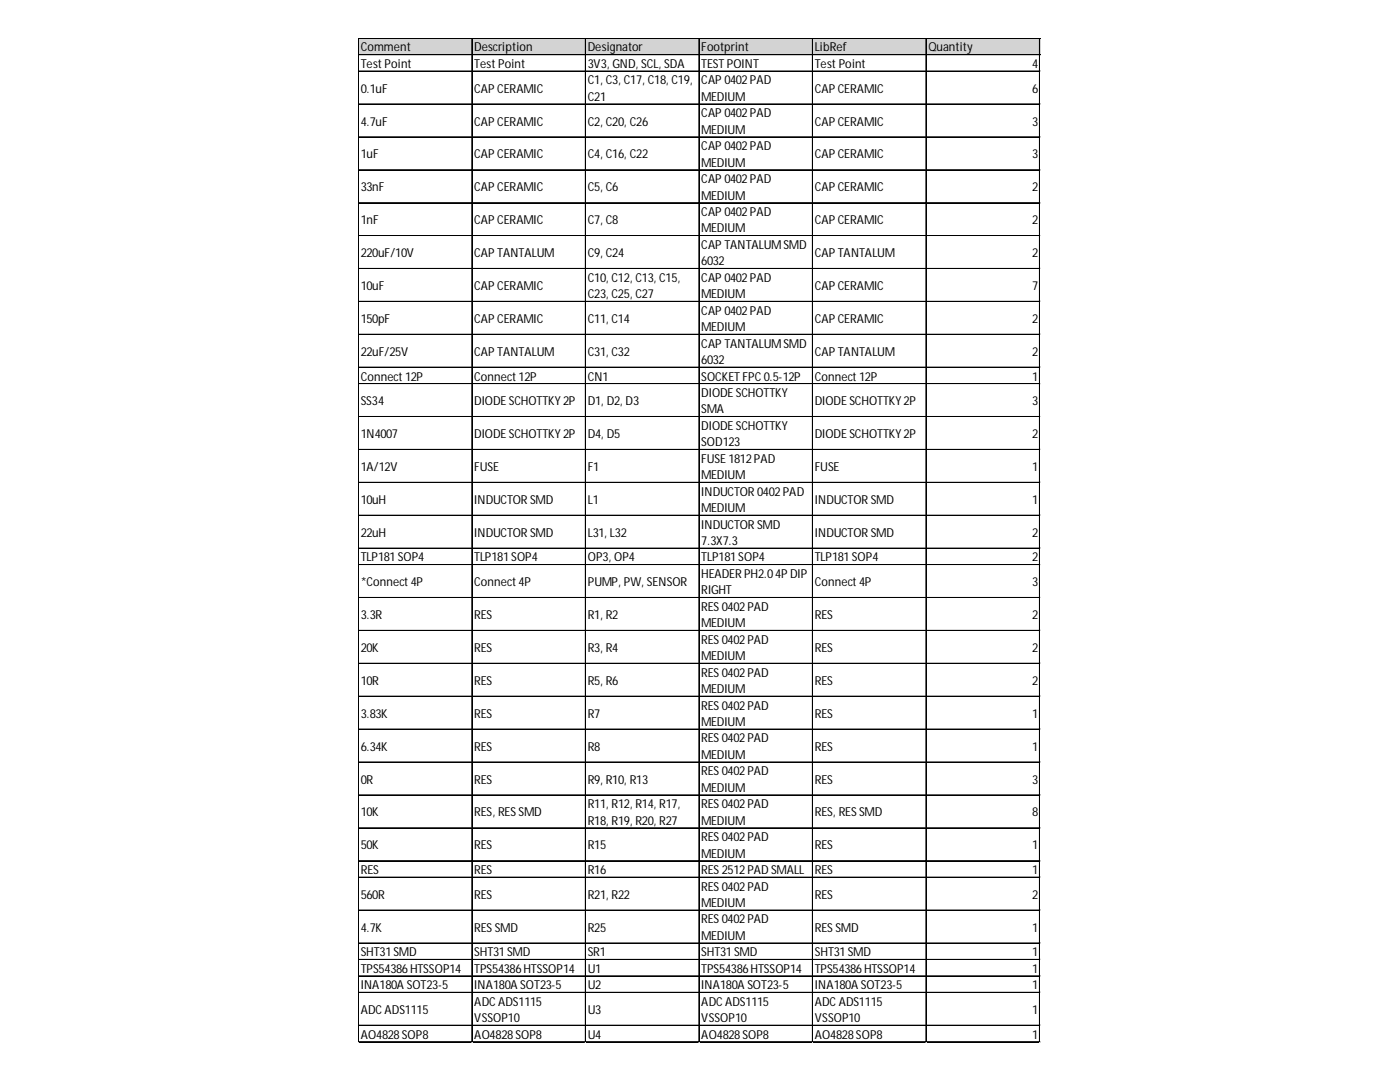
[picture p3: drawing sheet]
<svg xmlns="http://www.w3.org/2000/svg" width="279mm" height="216mm" viewBox="0 0 279 216" stroke-linecap="round" stroke-linejoin="round" font-family="sans-serif">
<defs><g id="words">
<g font-size="2.5">
<text x="72" y="10.3">Comment</text>
<text x="94.7" y="10.3">Description</text>
<text x="117.3" y="10.3">Designator</text>
<text x="140" y="10.3">Footprint</text>
<text x="162.6" y="10.3">LibRef</text>
<text x="185.3" y="10.3">Quantity</text>
<text x="72" y="13.6">Test Point</text>
<text x="94.7" y="13.6">Test Point</text>
<text x="117.3" y="13.6">3V3, GND, SCL, SDA</text>
<text x="117.3" y="16.8">C1, C3, C17, C18, C19,</text>
<text x="140" y="13.6">TEST POINT</text>
<text x="140" y="16.8">CAP 0402PAD</text>
<text x="162.6" y="13.6">Test Point</text>
<text x="206" y="13.6">4</text>
<text x="72" y="18.5">0.1uF</text>
<text x="94.7" y="18.5">CAP CERAMIC</text>
<text x="117.3" y="20.1">C21</text>
<text x="140" y="20.1">MEDIUM</text>
<text x="140" y="23.4">CAP 0402PAD</text>
<text x="162.6" y="18.5">CAP CERAMIC</text>
<text x="206" y="18.5">6</text>
<text x="72" y="25">4.7uF</text>
<text x="94.7" y="25">CAP CERAMIC</text>
<text x="117.3" y="25">C2, C20, C26</text>
<text x="140" y="26.7">MEDIUM</text>
<text x="140" y="30">CAP 0402PAD</text>
<text x="162.6" y="25">CAP CERAMIC</text>
<text x="206" y="25">3</text>
<text x="72" y="31.6">1uF</text>
<text x="94.7" y="31.6">CAP CERAMIC</text>
<text x="117.3" y="31.6">C4, C16, C22</text>
<text x="140" y="33.3">MEDIUM</text>
<text x="162.6" y="31.6">CAP CERAMIC</text>
<text x="206" y="31.6">3</text>
<text x="72" y="38.2">33nF</text>
<text x="94.7" y="38.2">CAP CERAMIC</text>
<text x="117.3" y="38.2">C5, C6</text>
<text x="140" y="36.5">CAP 0402PAD</text>
<text x="140" y="39.8">MEDIUM</text>
<text x="162.6" y="38.2">CAP CERAMIC</text>
<text x="206" y="38.2">2</text>
<text x="72" y="44.7">1nF</text>
<text x="94.7" y="44.7">CAP CERAMIC</text>
<text x="117.3" y="44.7">C7, C8</text>
<text x="140" y="43.1">CAP 0402PAD</text>
<text x="140" y="46.4">MEDIUM</text>
<text x="162.6" y="44.7">CAP CERAMIC</text>
<text x="206" y="44.7">2</text>
<text x="72" y="51.3">220uF/10V</text>
<text x="94.7" y="51.3">CAP TANTALUM</text>
<text x="117.3" y="51.3">C9, C24</text>
<text x="140" y="49.7">CAP TANTALUMSMD</text>
<text x="140" y="52.9">6032</text>
<text x="162.6" y="51.3">CAP TANTALUM</text>
<text x="206" y="51.3">2</text>
<text x="72" y="57.9">10uF</text>
<text x="94.7" y="57.9">CAP CERAMIC</text>
<text x="117.3" y="56.2">C10, C12, C13, C15,</text>
<text x="117.3" y="59.5">C23, C25, C27</text>
<text x="140" y="56.2">CAP 0402PAD</text>
<text x="140" y="59.5">MEDIUM</text>
<text x="162.6" y="57.9">CAP CERAMIC</text>
<text x="206" y="57.9">7</text>
<text x="72" y="64.4">150pF</text>
<text x="94.7" y="64.4">CAP CERAMIC</text>
<text x="117.3" y="64.4">C11, C14</text>
<text x="140" y="62.8">CAP 0402PAD</text>
<text x="162.6" y="64.4">CAP CERAMIC</text>
<text x="206" y="64.4">2</text>
<text x="72" y="71">22uF/25V</text>
<text x="94.7" y="71">CAP TANTALUM</text>
<text x="117.3" y="71">C31, C32</text>
<text x="140" y="66.1">MEDIUM</text>
<text x="140" y="69.4">CAP TANTALUMSMD</text>
<text x="162.6" y="71">CAP TANTALUM</text>
<text x="206" y="71">2</text>
<text x="72" y="75.9">Connect12P</text>
<text x="94.7" y="75.9">Connect12P</text>
<text x="117.3" y="75.9">CN1</text>
<text x="140" y="72.6">6032</text>
<text x="140" y="75.9">SOCKET FPC0.5-12P</text>
<text x="162.6" y="75.9">Connect12P</text>
<text x="206" y="75.9">1</text>
<text x="72" y="80.9">SS34</text>
<text x="94.7" y="80.9">DIODE SCHOTTKY2P</text>
<text x="117.3" y="80.9">D1, D2, D3</text>
<text x="140" y="79.2">DIODE SCHOTTKY</text>
<text x="140" y="82.5">SMA</text>
<text x="162.6" y="80.9">DIODE SCHOTTKY2P</text>
<text x="206" y="80.9">3</text>
<text x="72" y="87.4">1N4007</text>
<text x="94.7" y="87.4">DIODE SCHOTTKY2P</text>
<text x="117.3" y="87.4">D4, D5</text>
<text x="140" y="85.8">DIODE SCHOTTKY</text>
<text x="140" y="89.1">SOD123</text>
<text x="162.6" y="87.4">DIODE SCHOTTKY2P</text>
<text x="206" y="87.4">2</text>
<text x="72" y="94">1A/12V</text>
<text x="94.7" y="94">FUSE</text>
<text x="117.3" y="94">F1</text>
<text x="140" y="92.3">FUSE 1812PAD</text>
<text x="140" y="95.6">MEDIUM</text>
<text x="162.6" y="94">FUSE</text>
<text x="206" y="94">1</text>
<text x="72" y="100.5">10uH</text>
<text x="94.7" y="100.5">INDUCTOR SMD</text>
<text x="117.3" y="100.5">L1</text>
<text x="140" y="98.9">INDUCTOR 0402PAD</text>
<text x="162.6" y="100.5">INDUCTOR SMD</text>
<text x="206" y="100.5">1</text>
<text x="72" y="107.1">22uH</text>
<text x="94.7" y="107.1">INDUCTOR SMD</text>
<text x="117.3" y="107.1">L31, L32</text>
<text x="140" y="102.2">MEDIUM</text>
<text x="140" y="105.5">INDUCTOR SMD</text>
<text x="162.6" y="107.1">INDUCTOR SMD</text>
<text x="206" y="107.1">2</text>
<text x="72" y="112">TLP181SOP4</text>
<text x="94.7" y="112">TLP181SOP4</text>
<text x="117.3" y="112">OP3, OP4</text>
<text x="140" y="108.8">7.3X7.3</text>
<text x="140" y="112">TLP181SOP4</text>
<text x="162.6" y="112">TLP181SOP4</text>
<text x="206" y="112">2</text>
<text x="72" y="117">*Connect4P</text>
<text x="94.7" y="117">Connect4P</text>
<text x="117.3" y="117">PUMP, PW, SENSOR</text>
<text x="140" y="115.3">HEADER PH2.04P DIP</text>
<text x="140" y="118.6">RIGHT</text>
<text x="162.6" y="117">Connect4P</text>
<text x="206" y="117">3</text>
<text x="72" y="123.5">3.3R</text>
<text x="94.7" y="123.5">RES</text>
<text x="117.3" y="123.5">R1, R2</text>
<text x="140" y="121.9">RES0402PAD</text>
<text x="140" y="125.2">MEDIUM</text>
<text x="162.6" y="123.5">RES</text>
<text x="206" y="123.5">2</text>
<text x="72" y="130.1">20K</text>
<text x="94.7" y="130.1">RES</text>
<text x="117.3" y="130.1">R3, R4</text>
<text x="140" y="128.5">RES0402PAD</text>
<text x="140" y="131.7">MEDIUM</text>
<text x="162.6" y="130.1">RES</text>
<text x="206" y="130.1">2</text>
<text x="72" y="136.7">10R</text>
<text x="94.7" y="136.7">RES</text>
<text x="117.3" y="136.7">R5, R6</text>
<text x="140" y="135">RES0402PAD</text>
<text x="162.6" y="136.7">RES</text>
<text x="206" y="136.7">2</text>
<text x="72" y="143.2">3.83K</text>
<text x="94.7" y="143.2">RES</text>
<text x="117.3" y="143.2">R7</text>
<text x="140" y="138.3">MEDIUM</text>
<text x="140" y="141.6">RES0402PAD</text>
<text x="162.6" y="143.2">RES</text>
<text x="206" y="143.2">1</text>
<text x="72" y="149.8">6.34K</text>
<text x="94.7" y="149.8">RES</text>
<text x="117.3" y="149.8">R8</text>
<text x="140" y="144.9">MEDIUM</text>
<text x="140" y="148.1">RES0402PAD</text>
<text x="162.6" y="149.8">RES</text>
<text x="206" y="149.8">1</text>
<text x="140" y="151.4">MEDIUM</text>
<text x="140" y="154.7">RES0402PAD</text>
<text x="72" y="156.4">0R</text>
<text x="94.7" y="156.4">RES</text>
<text x="117.3" y="156.4">R9, R10, R13</text>
<text x="117.3" y="161.3">R11, R12, R14, R17,</text>
<text x="140" y="158">MEDIUM</text>
<text x="140" y="161.3">RES0402PAD</text>
<text x="162.6" y="156.4">RES</text>
<text x="206" y="156.4">3</text>
<text x="72" y="162.9">10K</text>
<text x="94.7" y="162.9">RES, RESSMD</text>
<text x="117.3" y="164.6">R18, R19, R20, R27</text>
<text x="140" y="164.6">MEDIUM</text>
<text x="140" y="167.8">RES0402PAD</text>
<text x="162.6" y="162.9">RES, RESSMD</text>
<text x="206" y="162.9">8</text>
<text x="72" y="169.5">50K</text>
<text x="94.7" y="169.5">RES</text>
<text x="117.3" y="169.5">R15</text>
<text x="140" y="171.1">MEDIUM</text>
<text x="162.6" y="169.5">RES</text>
<text x="206" y="169.5">1</text>
<text x="72" y="174.4">RES</text>
<text x="72" y="179.3">560R</text>
<text x="94.7" y="174.4">RES</text>
<text x="94.7" y="179.3">RES</text>
<text x="117.3" y="174.4">R16</text>
<text x="117.3" y="179.3">R21, R22</text>
<text x="140" y="174.4">RES2512PAD SMALL</text>
<text x="140" y="177.7">RES0402PAD</text>
<text x="162.6" y="174.4">RES</text>
<text x="162.6" y="179.3">RES</text>
<text x="206" y="174.4">1</text>
<text x="206" y="179.3">2</text>
<text x="72" y="185.9">4.7K</text>
<text x="94.7" y="185.9">RESSMD</text>
<text x="117.3" y="185.9">R25</text>
<text x="140" y="181">MEDIUM</text>
<text x="140" y="184.3">RES0402PAD</text>
<text x="162.6" y="185.9">RESSMD</text>
<text x="206" y="185.9">1</text>
<text x="72" y="190.8">SHT31SMD</text>
<text x="94.7" y="190.8">SHT31SMD</text>
<text x="117.3" y="190.8">SR1</text>
<text x="140" y="187.5">MEDIUM</text>
<text x="140" y="190.8">SHT31SMD</text>
<text x="162.6" y="190.8">SHT31SMD</text>
<text x="206" y="190.8">1</text>
<text x="72" y="194.1">TPS54386HTSSOP14</text>
<text x="72" y="197.4">INA180A SOT23-5</text>
<text x="94.7" y="194.1">TPS54386HTSSOP14</text>
<text x="94.7" y="197.4">INA180A SOT23-5</text>
<text x="117.3" y="194.1">U1</text>
<text x="117.3" y="197.4">U2</text>
<text x="140" y="194.1">TPS54386HTSSOP14</text>
<text x="140" y="197.4">INA180A SOT23-5</text>
<text x="162.6" y="194.1">TPS54386HTSSOP14</text>
<text x="162.6" y="197.4">INA180A SOT23-5</text>
<text x="206" y="194.1">1</text>
<text x="206" y="197.4">1</text>
<text x="72" y="202.3">ADCADS1115</text>
<text x="94.7" y="200.7">ADCADS1115</text>
<text x="94.7" y="204">VSSOP10</text>
<text x="117.3" y="202.3">U3</text>
<text x="140" y="200.7">ADCADS1115</text>
<text x="140" y="204">VSSOP10</text>
<text x="162.6" y="200.7">ADCADS1115</text>
<text x="162.6" y="204">VSSOP10</text>
<text x="206" y="202.3">1</text>
<text x="72" y="207.2">AO4828SOP8</text>
<text x="94.7" y="207.2">AO4828SOP8</text>
<text x="117.3" y="207.2">U4</text>
<text x="140" y="207.2">AO4828SOP8</text>
<text x="162.6" y="207.2">AO4828SOP8</text>
<text x="206" y="207.2">1</text>
</g>
</g></defs>
<path d="M71.6 7.7h136.1v3.3h-136.1z" fill="#d3d3d3"/>
<g fill="none" stroke="#000" stroke-width=".2">
<path d="M71.5 7.6v200.4M71.6 7.6v200.4M71.7 7.6h135.9M71.7 7.7h135.9M71.7 10.9h135.9M71.7 11h135.9M71.7 14.2h135.9M94.2 7.8v200.2M116.8 7.8v200.2M116.9 7.8v200.2M139.5 7.8v200.2M139.6 7.8v200.2"/>
<path d="M162.1 7.8v200.2M162.2 7.8v200.2M184.8 7.8v200.2M184.9 7.8v200.2M207.4 7.8v200.2M207.5 7.8v200.2M71.7 20.7h135.9M71.7 20.8h135.9M71.7 27.3h135.9M71.7 27.4h135.9M71.7 33.9h135.9M71.7 40.4h135.9"/>
<path d="M71.7 40.5h135.9M71.7 47h135.9M71.7 47.1h135.9M71.7 53.6h135.9M71.7 60.1h135.9M71.7 60.2h135.9M71.7 66.7h135.9M71.7 66.8h135.9M71.7 73.3h135.9M71.7 76.5h135.9M71.7 76.6h135.9M71.7 83.1h135.9"/>
<path d="M71.7 83.2h135.9M71.7 89.7h135.9M71.7 89.8h135.9M71.7 96.2h135.9M71.7 96.3h135.9M71.7 102.8h135.9M71.7 102.9h135.9M71.7 109.4h135.9M71.7 112.6h135.9M71.7 112.7h135.9M71.7 119.2h135.9M71.7 119.3h135.9"/>
<path d="M71.7 125.8h135.9M71.7 125.9h135.9M71.7 132.3h135.9M71.7 132.4h135.9M71.7 138.9h135.9M71.7 139h135.9M71.7 145.5h135.9M71.7 145.6h135.9M71.7 152h135.9M71.7 152.1h135.9M71.7 158.6h135.9M71.7 158.7h135.9"/>
<path d="M71.7 165.2h135.9M71.7 165.3h135.9M71.7 171.7h135.9M71.7 171.8h135.9M71.7 175h135.9M71.7 175.1h135.9M71.7 181.6h135.9M71.7 181.7h135.9M71.7 188.2h135.9M71.7 191.4h135.9M71.7 191.5h135.9M71.7 194.7h135.9"/>
<path d="M71.7 194.8h135.9M71.7 198h135.9M71.7 198.1h135.9M71.7 204.6h135.9M71.7 207.8h135.9M71.7 207.9h135.9"/>
</g>
<path d="M71.5 208v.1" fill="none" stroke="#d4d4d4" stroke-width=".2"/>
<path d="M71.5 208l.2 .1z" fill="#d4d4d4"/>
<path d="M94.2 208v.1" fill="none" stroke="#d4d4d4" stroke-width=".2"/>
<path d="M94.2 208l.1 .1z" fill="#d4d4d4"/>
<path d="M116.8 208v.1" fill="none" stroke="#d4d4d4" stroke-width=".2"/>
<path d="M116.8 208l.2 .1z" fill="#d4d4d4"/>
<path d="M139.5 208v.1" fill="none" stroke="#d4d4d4" stroke-width=".2"/>
<path d="M139.5 208l.1 .1z" fill="#d4d4d4"/>
<path d="M162.1 208v.1" fill="none" stroke="#d4d4d4" stroke-width=".2"/>
<path d="M162.1 208l.2 .1z" fill="#d4d4d4"/>
<path d="M184.8 208v.1" fill="none" stroke="#d4d4d4" stroke-width=".2"/>
<path d="M184.8 208l.2 .1z" fill="#d4d4d4"/>
<path d="M207.4 208v.1" fill="none" stroke="#d4d4d4" stroke-width=".2"/>
<path d="M207.4 208l.2 .1z" fill="#d4d4d4"/>
<path d="M207.6 14.2h.1" fill="none" stroke="#d4d4d4" stroke-width=".2"/>
<path d="M207.6 14.2l.1 .1z" fill="#d4d4d4"/>
<path d="M207.6 20.7h.1" fill="none" stroke="#d4d4d4" stroke-width=".2"/>
<path d="M207.6 20.7l.1 .2z" fill="#d4d4d4"/>
<path d="M207.6 27.3h.1" fill="none" stroke="#d4d4d4" stroke-width=".2"/>
<path d="M207.6 27.3l.1 .2z" fill="#d4d4d4"/>
<path d="M207.6 33.9h.1" fill="none" stroke="#d4d4d4" stroke-width=".2"/>
<path d="M207.6 33.9l.1 .1z" fill="#d4d4d4"/>
<path d="M207.6 40.4h.1" fill="none" stroke="#d4d4d4" stroke-width=".2"/>
<path d="M207.6 40.4l.1 .2z" fill="#d4d4d4"/>
<path d="M207.6 47h.1" fill="none" stroke="#d4d4d4" stroke-width=".2"/>
<path d="M207.6 47l.1 .2z" fill="#d4d4d4"/>
<path d="M207.6 53.6h.1" fill="none" stroke="#d4d4d4" stroke-width=".2"/>
<path d="M207.6 53.6l.1 .1z" fill="#d4d4d4"/>
<path d="M207.6 60.1h.1" fill="none" stroke="#d4d4d4" stroke-width=".2"/>
<path d="M207.6 60.1l.1 .2z" fill="#d4d4d4"/>
<path d="M207.6 66.7h.1" fill="none" stroke="#d4d4d4" stroke-width=".2"/>
<path d="M207.6 66.7l.1 .2z" fill="#d4d4d4"/>
<path d="M207.6 73.3h.1" fill="none" stroke="#d4d4d4" stroke-width=".2"/>
<path d="M207.6 73.3l.1 .1z" fill="#d4d4d4"/>
<path d="M207.6 76.5h.1" fill="none" stroke="#d4d4d4" stroke-width=".2"/>
<path d="M207.6 76.5l.1 .2z" fill="#d4d4d4"/>
<path d="M207.6 83.1h.1" fill="none" stroke="#d4d4d4" stroke-width=".2"/>
<path d="M207.6 83.1l.1 .2z" fill="#d4d4d4"/>
<path d="M207.6 89.7h.1" fill="none" stroke="#d4d4d4" stroke-width=".2"/>
<path d="M207.6 89.7l.1 .1z" fill="#d4d4d4"/>
<path d="M207.6 96.2h.1" fill="none" stroke="#d4d4d4" stroke-width=".2"/>
<path d="M207.6 96.2l.1 .2z" fill="#d4d4d4"/>
<path d="M207.6 102.8h.1" fill="none" stroke="#d4d4d4" stroke-width=".2"/>
<path d="M207.6 102.8l.1 .2z" fill="#d4d4d4"/>
<path d="M207.6 109.4h.1" fill="none" stroke="#d4d4d4" stroke-width=".2"/>
<path d="M207.6 109.4l.1 .1z" fill="#d4d4d4"/>
<path d="M207.6 112.6h.1" fill="none" stroke="#d4d4d4" stroke-width=".2"/>
<path d="M207.6 112.6l.1 .2z" fill="#d4d4d4"/>
<path d="M207.6 119.2h.1" fill="none" stroke="#d4d4d4" stroke-width=".2"/>
<path d="M207.6 119.2l.1 .2z" fill="#d4d4d4"/>
<path d="M207.6 125.8h.1" fill="none" stroke="#d4d4d4" stroke-width=".2"/>
<path d="M207.6 125.8l.1 .1z" fill="#d4d4d4"/>
<path d="M207.6 132.3h.1" fill="none" stroke="#d4d4d4" stroke-width=".2"/>
<path d="M207.6 132.3l.1 .2z" fill="#d4d4d4"/>
<path d="M207.6 138.9h.1" fill="none" stroke="#d4d4d4" stroke-width=".2"/>
<path d="M207.6 138.9l.1 .2z" fill="#d4d4d4"/>
<path d="M207.6 145.5h.1" fill="none" stroke="#d4d4d4" stroke-width=".2"/>
<path d="M207.6 145.5l.1 .1z" fill="#d4d4d4"/>
<path d="M207.6 152h.1" fill="none" stroke="#d4d4d4" stroke-width=".2"/>
<path d="M207.6 152l.1 .2z" fill="#d4d4d4"/>
<path d="M207.6 158.6h.1" fill="none" stroke="#d4d4d4" stroke-width=".2"/>
<path d="M207.6 158.6l.1 .2z" fill="#d4d4d4"/>
<path d="M207.6 165.2h.1" fill="none" stroke="#d4d4d4" stroke-width=".2"/>
<path d="M207.6 165.2l.1 .1z" fill="#d4d4d4"/>
<path d="M207.6 171.7h.1" fill="none" stroke="#d4d4d4" stroke-width=".2"/>
<path d="M207.6 171.7l.1 .2z" fill="#d4d4d4"/>
<path d="M207.6 175h.1" fill="none" stroke="#d4d4d4" stroke-width=".2"/>
<path d="M207.6 175l.1 .2z" fill="#d4d4d4"/>
<path d="M207.6 181.6h.1" fill="none" stroke="#d4d4d4" stroke-width=".2"/>
<path d="M207.6 181.6l.1 .1z" fill="#d4d4d4"/>
<path d="M207.6 188.2h.1" fill="none" stroke="#d4d4d4" stroke-width=".2"/>
<path d="M207.6 188.2l.1 .1z" fill="#d4d4d4"/>
<path d="M207.6 191.4h.1" fill="none" stroke="#d4d4d4" stroke-width=".2"/>
<path d="M207.6 191.4l.1 .2z" fill="#d4d4d4"/>
<path d="M207.6 194.7h.1" fill="none" stroke="#d4d4d4" stroke-width=".2"/>
<path d="M207.6 194.7l.1 .2z" fill="#d4d4d4"/>
<path d="M207.6 198h.1" fill="none" stroke="#d4d4d4" stroke-width=".2"/>
<path d="M207.6 198l.1 .2z" fill="#d4d4d4"/>
<path d="M207.6 204.6h.1" fill="none" stroke="#d4d4d4" stroke-width=".2"/>
<path d="M207.6 204.6l.1 .1z" fill="#d4d4d4"/>
<path d="M207.6 207.8h.1" fill="none" stroke="#d4d4d4" stroke-width=".2"/>
<path d="M207.6 207.8l.1 .2z" fill="#d4d4d4"/>
<use href="#words"/>
</svg>
